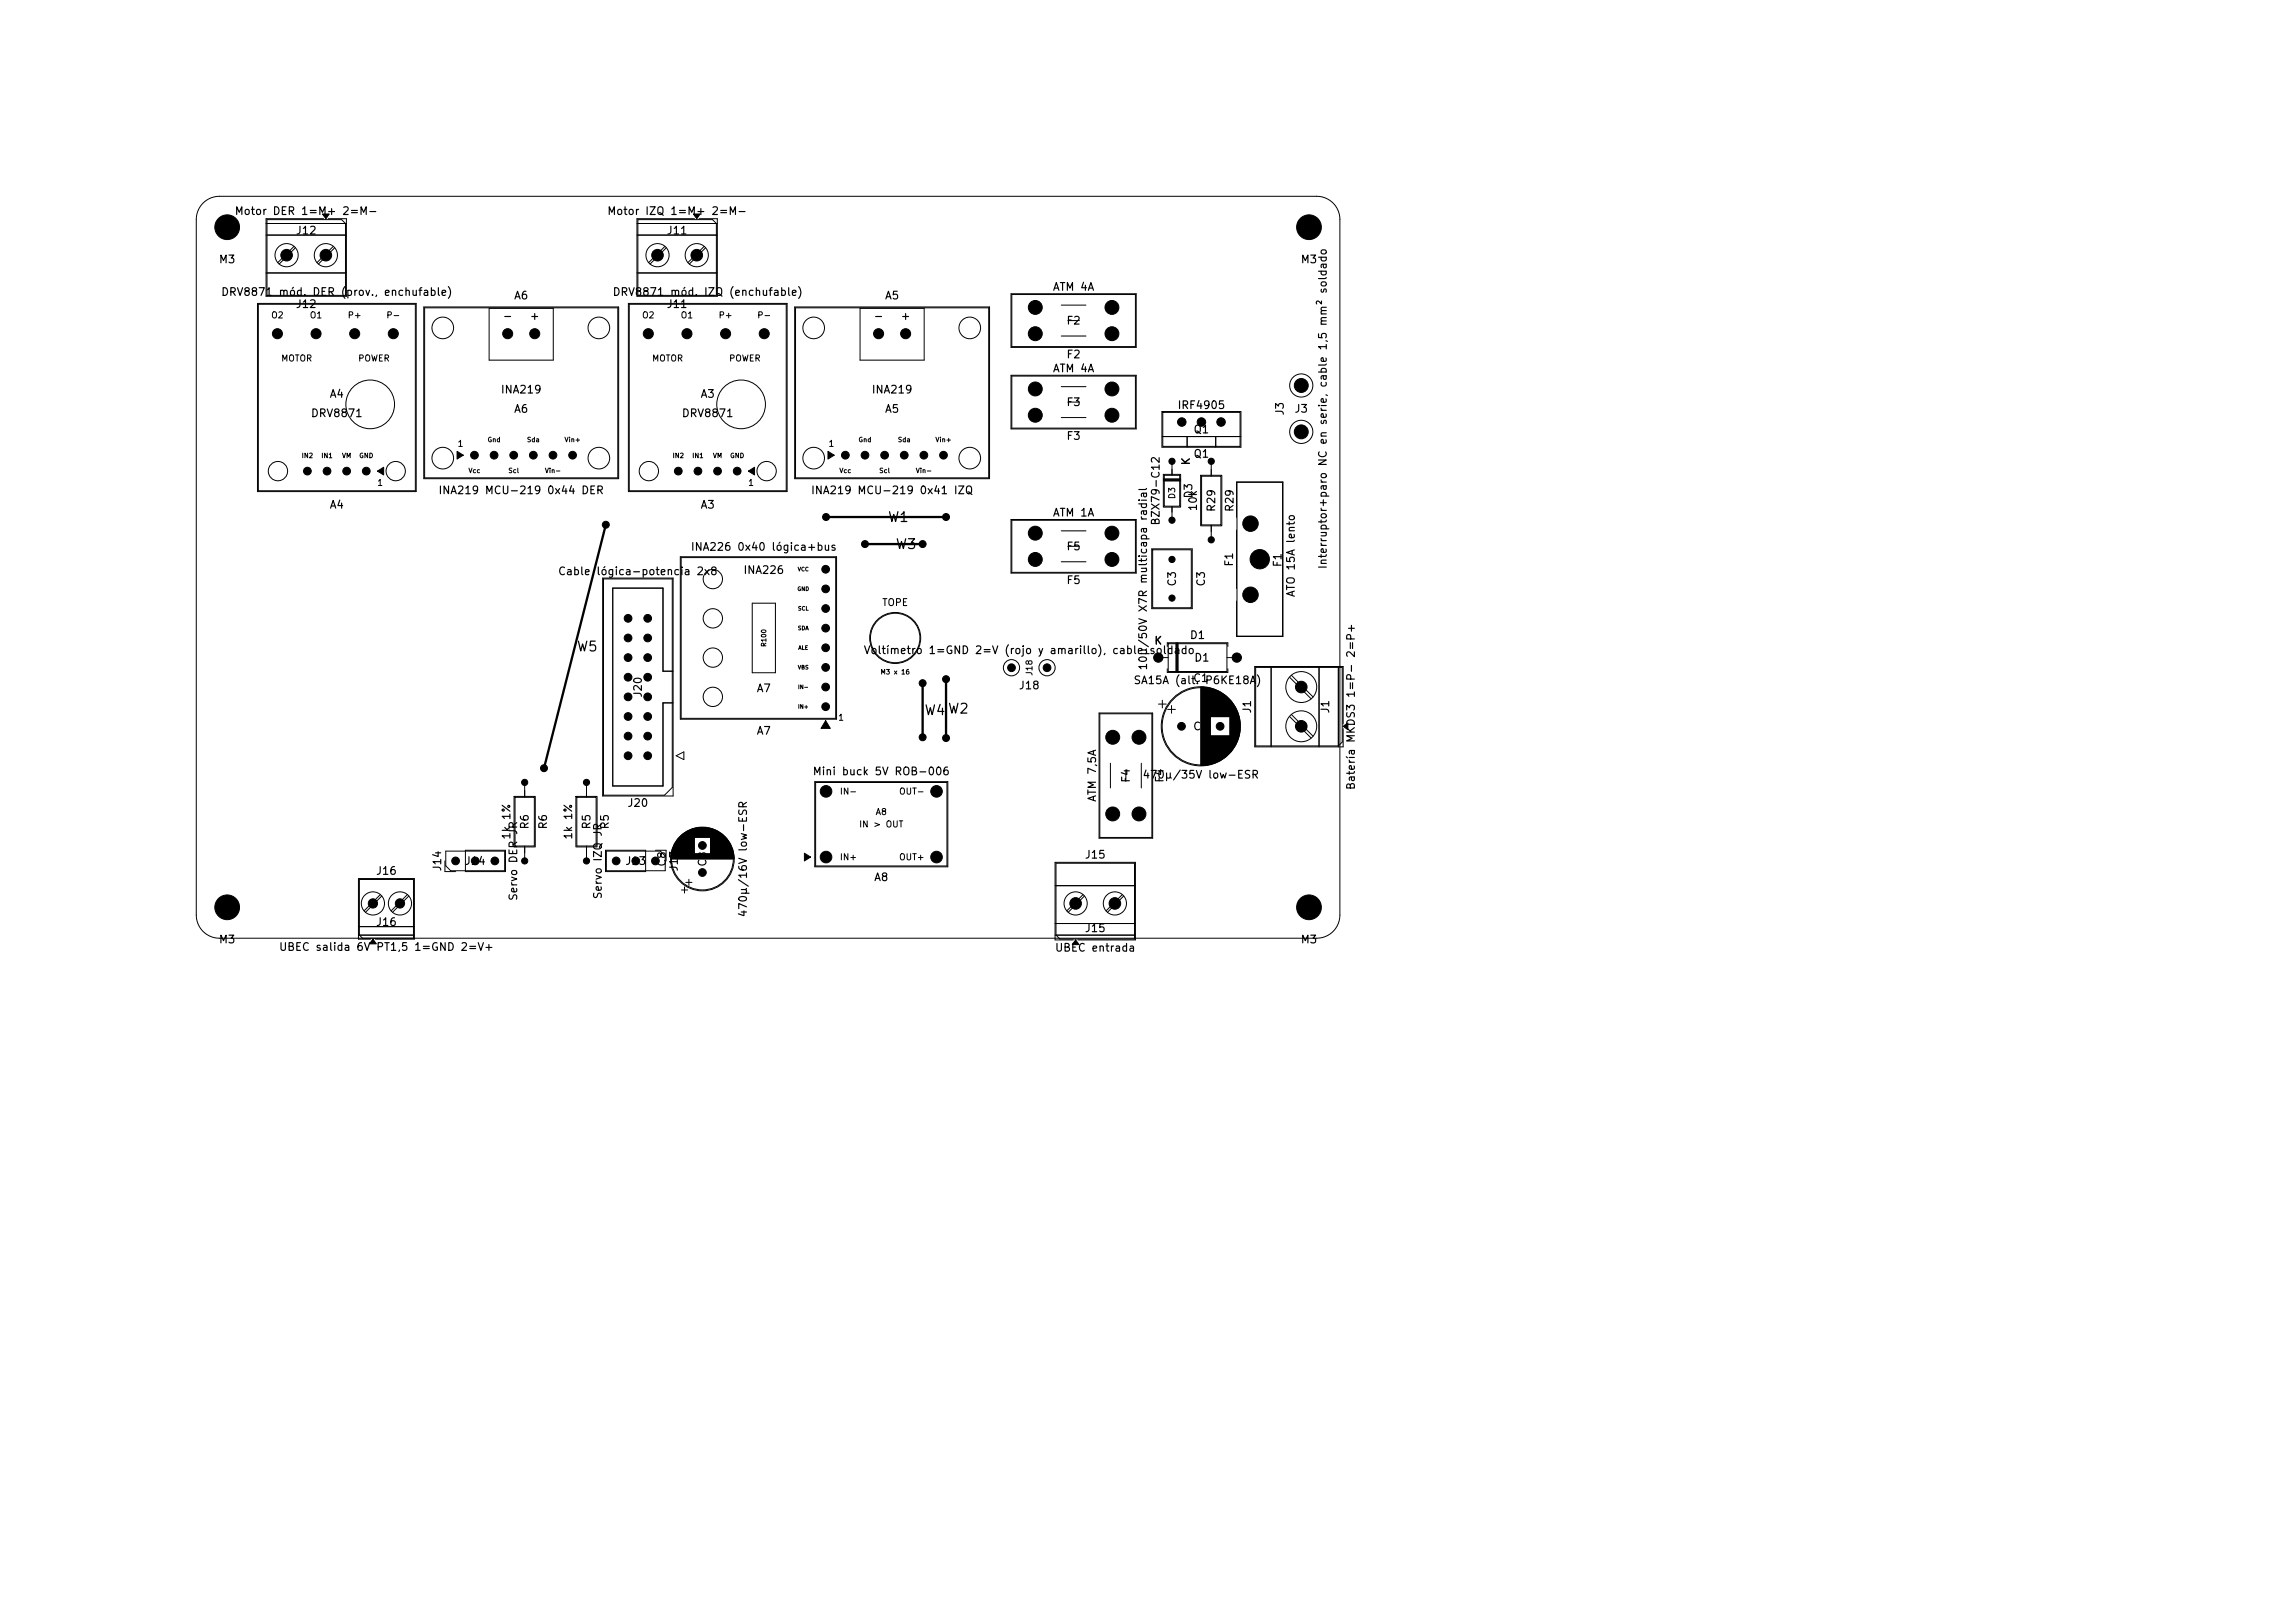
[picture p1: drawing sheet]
<svg xmlns="http://www.w3.org/2000/svg" width="297mm" height="210mm" viewBox="0 0 297 210" stroke-linecap="round" stroke-linejoin="round" font-family="sans-serif">
<defs><g id="words">
<g font-size="1.3">
<text x="114.8" y="67.9">W1</text>
<text x="115.8" y="71.4">W3</text>
<text x="74.5" y="84.6">W5</text>
<text x="119.5" y="92.9">W4</text>
<text x="122.6" y="92.7">W2</text>
</g>
<g font-size="1">
<text x="30.3" y="28.1">Motor DER 1=M+ 2=M−</text>
<text x="78.5" y="28.1">Motor IZQ 1=M+ 2=M−</text>
<text x="28.3" y="34.3">M3</text>
<text x="38.2" y="30.6">J12</text>
<text x="86.2" y="30.6">J11</text>
<text x="168.3" y="34.3">M3</text>
<text x="28.5" y="38.5">DRV8871 mód. DER (prov., enchufable)</text>
<text x="38.2" y="40.1">J12</text>
<text x="65" y="41.6">-</text>
<text x="66.4" y="39">A6</text>
<text x="68.5" y="41.6">+</text>
<text x="79.2" y="38.5">DRV8871 mód. IZQ (enchufable)</text>
<text x="86.2" y="40.1">J11</text>
<text x="113" y="41.6">-</text>
<text x="114.4" y="39">A5</text>
<text x="116.5" y="41.6">+</text>
<text x="136.2" y="37.9">ATM 4A</text>
<text x="137.9" y="46.6">F2</text>
<text x="137.9" y="42.2">F2</text>
<text x="42.6" y="51.7">A4</text>
<text x="64.7" y="51.2">INA219</text>
<text x="66.4" y="53.7">A6</text>
<text x="90.6" y="51.7">A3</text>
<text x="112.7" y="51.2">INA219</text>
<text x="114.4" y="53.7">A5</text>
<text x="136.2" y="48.4">ATM 4A</text>
<text x="137.9" y="52.8">F3</text>
<text x="152.3" y="53.2">IRF4905</text>
<text x="166.4" y="53.8" transform="rotate(-90 166.4 53.8)">J3</text>
<text x="167.4" y="53.6">J3</text>
<text x="40.2" y="54.2">DRV8871</text>
<text x="88.2" y="54.2">DRV8871</text>
<text x="137.9" y="57.2">F3</text>
<text x="154.4" y="59.5">Q1</text>
<text x="154.4" y="56.3">Q1</text>
<text x="56.7" y="64.2">INA219 MCU-219 0x44 DER</text>
<text x="104.9" y="64.2">INA219 MCU-219 0x41 IZQ</text>
<text x="154.2" y="60.3" transform="rotate(-90 154.2 60.3)">K</text>
<text x="154.5" y="64.6" transform="rotate(-90 154.5 64.6)">D3</text>
<text x="42.6" y="66.1">A4</text>
<text x="89.3" y="71.5">INA226 0x40 lógica+bus</text>
<text x="90.6" y="66.1">A3</text>
<text x="136.2" y="67.1">ATM 1A</text>
<text x="137.9" y="71.4">F5</text>
<text x="150.3" y="68.1" transform="rotate(-90 150.3 68.1)">BZX79-C12</text>
<text x="155.1" y="66.2" transform="rotate(-90 155.1 66.2)">10k</text>
<text x="157.5" y="66.3" transform="rotate(-90 157.5 66.3)">R29</text>
<text x="159.9" y="66.3" transform="rotate(-90 159.9 66.3)">R29</text>
<text x="72.1" y="74.7">Cable lógica-potencia 2x8</text>
<text x="96.1" y="74.5">INA226</text>
<text x="137.9" y="75.8">F5</text>
<text x="152.4" y="76" transform="rotate(-90 152.4 76)">C3</text>
<text x="156.2" y="76" transform="rotate(-90 156.2 76)">C3</text>
<text x="159.8" y="73.4" transform="rotate(-90 159.8 73.4)">F1</text>
<text x="166.1" y="73.5" transform="rotate(-90 166.1 73.5)">F1</text>
<text x="167.8" y="77.3" transform="rotate(-90 167.8 77.3)">ATO 15A lento</text>
<text x="171.9" y="73.7" transform="rotate(-90 171.9 73.7)">Interruptor+paro NC en serie, cable 1,5 mm² soldado</text>
<text x="149.3" y="83.6">K</text>
<text x="153.9" y="82.9">D1</text>
<text x="97.8" y="89.8">A7</text>
<text x="111.7" y="84.9">Voltímetro 1=GND 2=V (rojo y amarillo), cable soldado</text>
<text x="131.8" y="89.4">J18</text>
<text x="146.6" y="88.8">SA15A (alt. P6KE18A)</text>
<text x="148.7" y="86.8" transform="rotate(-90 148.7 86.8)">10µ/50V X7R multicapa radial</text>
<text x="154.3" y="88.5">C1</text>
<text x="154.5" y="85.8">D1</text>
<text x="83.3" y="90.3" transform="rotate(-90 83.3 90.3)">J20</text>
<text x="97.8" y="95.3">A7</text>
<text x="154.3" y="94.7">C1</text>
<text x="162.1" y="92.4" transform="rotate(-90 162.1 92.4)">J1</text>
<text x="172.3" y="92.4" transform="rotate(-90 172.3 92.4)">J1</text>
<text x="105.1" y="100.6">Mini buck 5V ROB-006</text>
<text x="146.5" y="101.4" transform="rotate(-90 146.5 101.4)">F4</text>
<text x="147.8" y="101">470µ/35V low-ESR</text>
<text x="150.8" y="101.4" transform="rotate(-90 150.8 101.4)">F4</text>
<text x="68.7" y="107.4" transform="rotate(-90 68.7 107.4)">R6</text>
<text x="71" y="107.4" transform="rotate(-90 71 107.4)">R6</text>
<text x="76.7" y="107.4" transform="rotate(-90 76.7 107.4)">R5</text>
<text x="79" y="107.4" transform="rotate(-90 79 107.4)">R5</text>
<text x="81.1" y="104.6">J20</text>
<text x="142.1" y="103.8" transform="rotate(-90 142.1 103.8)">ATM 7,5A</text>
<text x="175.6" y="102.3" transform="rotate(-90 175.6 102.3)">Batería MKDS3 1=P− 2=P+</text>
<text x="48.6" y="113.4">J16</text>
<text x="57.3" y="112.8" transform="rotate(-90 57.3 112.8)">J14</text>
<text x="60.1" y="112.2">J14</text>
<text x="66.3" y="108.7" transform="rotate(-90 66.3 108.7)">1k 1%</text>
<text x="74.3" y="108.7" transform="rotate(-90 74.3 108.7)">1k 1%</text>
<text x="80.8" y="112.2">J13</text>
<text x="86.4" y="112.2" transform="rotate(-90 86.4 112.2)">C8</text>
<text x="88" y="112.8" transform="rotate(-90 88 112.8)">J13</text>
<text x="91.7" y="112.2" transform="rotate(-90 91.7 112.2)">C8</text>
<text x="140.3" y="111.3">J15</text>
<text x="67.2" y="116.6" transform="rotate(-90 67.2 116.6)">Servo DER JR</text>
<text x="78.1" y="116.4" transform="rotate(-90 78.1 116.4)">Servo IZQ JR</text>
<text x="96.9" y="118.8" transform="rotate(-90 96.9 118.8)">470µ/16V low-ESR</text>
<text x="113" y="114.3">A8</text>
<text x="28.3" y="122.3">M3</text>
<text x="36" y="123.3">UBEC salida 6V PT1,5 1=GND 2=V+</text>
<text x="48.6" y="120.1">J16</text>
<text x="136.4" y="123.4">UBEC entrada</text>
<text x="140.3" y="120.9">J15</text>
<text x="168.3" y="122.3">M3</text>
</g>
<text font-size=".9" x="114.1" y="78.6">TOPE</text>
<g font-size=".8">
<text x="35" y="41.4">O2</text>
<text x="40" y="41.4">O1</text>
<text x="44.9" y="41.4">P+</text>
<text x="49.9" y="41.4">P-</text>
<text x="83" y="41.4">O2</text>
<text x="88" y="41.4">O1</text>
<text x="92.9" y="41.4">P+</text>
<text x="97.9" y="41.4">P-</text>
<text x="36.3" y="47">MOTOR</text>
<text x="46.3" y="47">POWER</text>
<text x="84.3" y="47">MOTOR</text>
<text x="94.3" y="47">POWER</text>
<text x="59.1" y="58">1</text>
<text x="107.1" y="58">1</text>
<text x="48.7" y="63.1">1</text>
<text x="96.7" y="63.1">1</text>
<text x="152.3" y="64.7" transform="rotate(-90 152.3 64.7)">D3</text>
<text x="133.8" y="87.5" transform="rotate(-90 133.8 87.5)">J18</text>
<text x="108.4" y="93.4">1</text>
<text x="108.6" y="103">IN-</text>
<text x="111.1" y="107.3">IN &gt; OUT</text>
<text x="113.2" y="105.7">A8</text>
<text x="116.3" y="103">OUT-</text>
<text x="108.6" y="111.5">IN+</text>
<text x="116.3" y="111.5">OUT+</text>
</g>
<g font-size=".6">
<text x="39" y="59.4">IN2</text>
<text x="41.5" y="59.4">IN1</text>
<text x="44.2" y="59.4">VM</text>
<text x="46.4" y="59.4">GND</text>
<text x="63" y="57.4">Gnd</text>
<text x="68.1" y="57.4">Sda</text>
<text x="73" y="57.4">Vin+</text>
<text x="87" y="59.4">IN2</text>
<text x="89.5" y="59.4">IN1</text>
<text x="92.2" y="59.4">VM</text>
<text x="94.4" y="59.4">GND</text>
<text x="111" y="57.4">Gnd</text>
<text x="116.1" y="57.4">Sda</text>
<text x="121" y="57.4">Vin+</text>
<text x="60.6" y="61.4">Vcc</text>
<text x="65.7" y="61.4">Scl</text>
<text x="70.5" y="61.4">Vin-</text>
<text x="108.6" y="61.4">Vcc</text>
<text x="113.7" y="61.4">Scl</text>
<text x="118.5" y="61.4">Vin-</text>
<text x="99.3" y="83.8" transform="rotate(-90 99.3 83.8)">R100</text>
<text x="113.9" y="87.4">M3 x 16</text>
</g>
<g font-size=".5">
<text x="103.1" y="76.6">GND</text>
<text x="103.2" y="74">VCC</text>
<text x="103.2" y="81.7">SDA</text>
<text x="103.2" y="79.1">SCL</text>
<text x="103.2" y="86.7">VBS</text>
<text x="103.2" y="89.3">IN-</text>
<text x="103.3" y="84.2">ALE</text>
<text x="103.2" y="91.8">IN+</text>
</g>
</g></defs>
<g fill="none" stroke="#000" stroke-width=".13">
<path d="M26.3 26.3a3 3 0 0 1 2.1-.9h142a3 3 0 0 1 3 3v90a3 3 0 0 1-3 3h-142a3 3 0 0 1-3-3v-90a3 3 0 0 1 .9-2.1zM33.3 39.3h20.6v24.3h-20.6zM33.4 39.4h20.4v24.1h-20.4zM34.4 28.9h10.4M34.4 30.4h10.4M34.4 35.3h10.4M34.5 28.4h9.7l.5 .5v9.3h-10.2zM38 31.9l-2 2.1M38.2 32.1l-2.1 2.1M41.7 27.7h.9l-.4 .6zM41.9 28.3h-7.5v10h10.4v-10h-2.3M43.1 31.9l-2.1 2.1"/>
<path d="M43.3 32.1l-2.1 2.1M54.8 39.7h25.3v22.2h-25.3zM54.9 39.8h25.1v22h-25.1zM63.3 39.9h8.3v6.7h-8.3zM81.3 39.3h20.6v24.3h-20.6zM81.4 39.4h20.3v24.1h-20.3zM82.4 28.9h10.4M82.4 30.4h10.4M82.4 35.3h10.4M82.5 28.4h9.7l.5 .5v9.3h-10.2zM86 31.9l-2 2.1M86.2 32.1l-2.1 2.1"/>
<path d="M89.7 27.7h.9l-.4 .6zM89.9 28.3h-7.5v10h10.4v-10h-2.3M91.1 31.9l-2.1 2.1M91.3 32.1l-2.1 2.1M102.8 39.7h25.3v22.2h-25.3zM102.9 39.8h25v22h-25zM111.3 39.9h8.3v6.7h-8.3zM130.8 38h16.2v7h-16.2zM130.9 38.1h16v6.8h-16zM137.3 39.5h3.2M59.1 58.4l.9 .5-.9 .5zM107.1 58.4l.8 .5-.8 .5z"/>
<path d="M130.8 48.6h16.2v6.9h-16.2zM130.9 48.7h16v6.7h-16zM137.3 43.5h3.2M137.3 50h3.2M137.3 54h3.2M138.2 41.5h1.5M138.2 52h1.5M150.4 53.3h10.2v4.6h-10.2zM150.4 56.5h10.2M150.5 53.4h10v4.4h-10zM151.7 59.7v1.8M153.6 56.5v1.4"/>
<path d="M156.7 59.7v1.9M157.3 56.5v1.4M48.9 61l.7-.5v1zM78 74.8h9.1v28.2h-9.1zM78.1 74.9h8.9v27l-1 1h-7.9zM88 72h20.3v21.1h-20.3zM88.1 72.2h20v20.8h-20zM96.8 61l.9-.5v1zM97.4 78.1h3v9h-3zM130.8 67.2h16.2v7h-16.2zM130.9 67.3h16v6.8h-16zM137.3 68.7h3.2"/>
<path d="M137.3 72.7h3.2M138.2 70.7h1.5M149 71h5.3v7.8h-5.3zM149.2 71.1h5v7.5h-5zM150.5 62h2.3M150.5 62.1h2.3M150.5 62.2h2.3M150.6 61.4h2.2v4.2h-2.2zM150.7 61.5h2v4h-2zM151.7 65.5v1.8M155.4 61.5h2.7v6.5h-2.7zM155.5 61.6h2.5v6.3h-2.5z"/>
<path d="M156.7 67.9v2M160 66.9v-4.5h6v20h-6v-4.6M160 68.6v7.6M160.1 62.4h5.9v19.9h-5.9zM87.1 86.9h-1.3v-10.8h-6.5v25.6h6.5v-10.7h1.3M87.5 97.8l1-.5v1zM106.8 93.3l.6 1h-1.2zM142.2 92.3h7v16.2h-7zM142.3 92.4h6.8v16h-6.8zM143.7 98.8v3.2M145.7 99.6v1.5M147.7 98.8v3.2"/>
<path d="M149.9 85.1h1.3M149.9 91.1h1M150.4 90.6v1M151.1 83.7v-.5h7.8v.5M151.1 86.5v.5h7.8v-.5M151.1 91.8h1M151.2 83.3h7.6v3.6h-7.6zM151.6 91.3v1M152.2 83.2v3.8M152.2 83.3v3.6M152.3 83.2v3.8M152.4 83.3v3.6"/>
<path d="M152.4 83.2v3.8M155.4 88.9v10.2M155.5 88.9v10.2M155.6 88.9v10.2M155.7 88.9v10.2M155.8 88.9v10.1M155.9 88.9v10.1M156 88.9v10.1M156.1 88.9v10.1M156.1 89v10M156.2 89v10M156.3 89v10"/>
<path d="M156.4 89v10M156.5 89v9.9M156.6 89v9.9M156.6 89.1v9.8M156.7 89.1v3.6M156.7 95.2v3.7M156.8 89.1v3.6M156.8 95.2v3.7M156.9 89.1v3.6M156.9 95.2v3.6M157 89.1v3.6M157 95.2v3.6"/>
<path d="M157 89.2v3.5M157.1 89.2v3.5M157.1 95.2v3.6M157.2 89.2v3.5M157.2 95.2v3.5M157.3 89.3v3.4M157.3 95.2v3.5M157.4 89.3v3.4M157.4 95.2v3.5M157.4 95.2v3.4M157.5 89.3v3.4M157.5 95.2v3.4"/>
<path d="M157.5 89.4v3.3M157.6 89.4v3.3M157.6 95.2v3.4M157.6 95.2v3.3M157.7 89.4v3.3M157.7 95.2v3.3M157.7 89.5v3.2M157.8 89.5v3.2M157.8 95.2v3.3M157.8 95.2v3.2M157.9 89.5v3.2M157.9 95.2v3.2"/>
<path d="M157.9 89.6v3.1M158 89.6v3.1M158 95.2v3.2M158 95.2v3.1M158.1 89.7v3M158.1 95.2v3.1M158.2 89.7v3M158.2 95.2v3.1M158.2 95.2v3M158.2 89.8v2.9M158.3 89.8v2.9M158.3 95.2v3"/>
<path d="M158.3 95.2v2.9M158.4 89.8v2.9M158.4 95.2v2.9M158.4 89.9v2.8M158.5 89.9v2.8M158.5 95.2v2.8M158.5 90v2.7M158.6 90v2.7M158.6 95.2v2.8M158.6 95.2v2.7M158.6 90.1v2.6M158.7 90.1v2.6"/>
<path d="M158.7 95.2v2.7M158.7 95.2v2.6M158.8 90.2v2.5M158.8 95.2v2.6M158.8 85.1h1.3M158.8 95.2v2.5M158.9 90.3v2.4M158.9 95.2v2.5M159 90.3v2.4M159 95.2v2.4M159 90.4v2.3M159 95.2v2.3"/>
<path d="M159.1 90.5v2.2M159.1 95.2v2.3M159.2 90.5v6.9M159.2 90.6v6.8M159.2 90.6v6.7M159.3 90.7v6.6M159.3 90.7v6.5M159.4 90.8v6.4M159.4 90.8v6.3M159.4 90.9v6.2M159.5 90.9v6.1M159.5 91v6"/>
<path d="M159.6 91v5.9M159.6 91.1v5.8M159.6 91.2v5.6M159.7 91.2v5.6M159.7 91.3v5.4M159.8 91.3v5.3M159.8 91.4v5.2M159.8 91.5v5M159.9 91.5v4.9M159.9 91.6v4.7M160 91.7v4.6M160 91.8v4.4"/>
<path d="M160 91.9v4.2M160.1 91.9v4.1M160.1 92v3.9M160.2 92.1v3.7M160.2 92.2v3.5M160.2 92.4v3.2M160.3 92.5v3M160.3 92.6v2.8M160.4 92.8v2.4M160.4 92.9v2.1M160.4 93.1v1.7M160.5 93.4v1.2"/>
<path d="M162.5 86.4h11.2v9.6l-.5 .5h-10.7zM164.5 86.2v10.4M166.9 87.6l2.8 2.8M166.9 92.7l2.8 2.8M167.1 87.4l2.8 2.8M167.1 92.5l2.8 2.8M170.7 86.2v10.4M173.2 86.2v10.4M173.8 93.7v-7.5h-11.4v10.4h11.4v-2.3M173.8 94l.6-.5v.9zM46.4 119.9h7.2M49.2 115.8l-2.1 2.1"/>
<path d="M49.4 115.9l-2.1 2.1M52.7 115.8l-2.1 2.1M52.9 115.9l-2.1 2.1M57.6 111.4v1.4h1.4M57.7 110.1h7.6v2.6h-7l-.6-.7zM60.2 110h5.2v2.8h-5.2zM66.5 103.1h2.8v6.5h-2.8zM66.7 103.2h2.4v6.3h-2.4zM67.9 101.2v2M67.9 109.5v1.9M74.5 103.1h2.8v6.5h-2.8zM74.7 103.2h2.4v6.3h-2.4z"/>
<path d="M75.9 101.2v2M75.9 109.5v1.9M78.4 110h5.1v2.8h-5.1zM78.5 110.1h7l.6 .7v1.9h-7.6zM84.8 110h1.4v1.4M86.8 111.1h8.2M86.8 111.2h8.2M86.8 111h8.2M86.8 110.9h8.2M86.8 110.8h8.2M86.8 110.7h8.2M86.9 110.6h8"/>
<path d="M86.9 110.5h8M86.9 110.4h3M86.9 110.3h3M86.9 110.2h3M87 110.1h2.9M87 110h2.9M87 109.9h2.9M87 109.8h2.9M87.1 109.8h2.8M87.1 109.7h2.8M87.1 109.6h2.8M87.2 109.5h2.7"/>
<path d="M87.2 109.4h2.7M87.3 109.3h2.6M87.3 109.2h2.6M87.4 109.1h2.5M87.4 109h2.5M87.5 109h2.4M87.5 108.9h2.4M87.5 108.8h2.4M87.6 108.8h2.3M87.6 108.7h2.3M87.7 108.7h2.2M87.7 108.6h2.2"/>
<path d="M87.8 108.5h2.1M87.8 108.4h2.1M87.9 108.4h2M87.9 108.4h6M88 108.3h5.8M88 108.2h5.8M88.1 108.2h5.6M88.2 108.1h5.4M88.2 115.2h.8M88.2 108h5.4M88.3 108h5.2M88.4 107.9h5"/>
<path d="M88.5 107.8h4.8M88.6 107.8h4.6M88.6 114.8v.8M88.7 107.7h4.4M88.8 114.2h.8M88.8 107.6h4.2M88.9 107.6h4M89 107.5h3.8M89.1 107.5h3.6M89.2 113.8v.8M89.2 107.4h3.4M89.3 107.4h3.2"/>
<path d="M89.4 107.3h3M89.6 107.3h2.6M89.7 107.2h2.4M89.8 107.2h2.2M90 107.2h1.8M90.1 107.1h1.6M90.4 107.1h1M91.9 110h2.9M91.9 110.4h3M91.9 110.3h3M91.9 110.2h3M91.9 110.1h2.9"/>
<path d="M91.9 109.9h2.9M91.9 109.8h2.9M91.9 109.8h2.8M91.9 109.7h2.8M91.9 109.6h2.8M91.9 109.5h2.7M91.9 109.4h2.7M91.9 109.3h2.6M91.9 109.2h2.6M91.9 109.1h2.5M91.9 109h2.5M91.9 109h2.4"/>
<path d="M91.9 108.9h2.4M91.9 108.8h2.4M91.9 108.8h2.3M91.9 108.7h2.3M91.9 108.7h2.2M91.9 108.6h2.2M91.9 108.5h2.1M91.9 108.4h2.1M91.9 108.4h2M104.1 110.4l.8 .5-.8 .5zM105.4 101.1h17.3v11.1h-17.3zM105.5 101.3h17v10.8h-17z"/>
<path d="M136.5 114.6h10.4M136.5 119.5h10.4M136.7 111.7h10.1v9.8h-9.6l-.5-.5zM140.2 115.8l-2.1 2.1M140.3 115.9l-2.1 2.1M145.2 115.8l-2.1 2.1M145.4 115.9l-2.1 2.1M46.4 121h7.2M46.9 121.4l-.4-.4v-7.2h7v7.6M48 121.5h-1.6v-7.8h7.2v7.8h-5M48.3 121.5l.4 .6h-.9zM136.5 121h10.4"/>
<path d="M138.9 121.6h-2.4v-10h10.4v10h-7.4M139.2 121.6l.4 .6h-.8z"/>
<circle cx="37.1" cy="33" r="1.5"/>
<circle cx="42.2" cy="33" r="1.5"/>
<circle cx="85.1" cy="33" r="1.5"/>
<circle cx="90.2" cy="33" r="1.5"/>
<circle cx="47.9" cy="52.3" r="3.1"/>
<circle cx="57.3" cy="59.3" r="1.4"/>
<circle cx="57.3" cy="42.4" r="1.4"/>
<circle cx="77.5" cy="59.3" r="1.4"/>
<circle cx="77.5" cy="42.4" r="1.4"/>
<circle cx="95.9" cy="52.3" r="3.2"/>
<circle cx="105.3" cy="59.3" r="1.4"/>
<circle cx="105.3" cy="42.4" r="1.4"/>
<circle cx="125.5" cy="59.3" r="1.4"/>
<circle cx="125.5" cy="42.4" r="1.4"/>
<circle cx="168.4" cy="49.9" r="1.5"/>
<circle cx="168.4" cy="55.9" r="1.5"/>
<circle cx="36" cy="61" r="1.25"/>
<circle cx="51.2" cy="61" r="1.25"/>
<circle cx="84" cy="61" r="1.25"/>
<circle cx="92.2" cy="74.9" r="1.25"/>
<circle cx="99.2" cy="61" r="1.25"/>
<circle cx="92.2" cy="80" r="1.25"/>
<circle cx="92.2" cy="85.1" r="1.25"/>
<circle cx="92.2" cy="90.2" r="1.25"/>
<circle cx="115.8" cy="82.5" r="3.3"/>
<circle cx="115.8" cy="82.5" r="3.2"/>
<circle cx="130.9" cy="86.4" r="1.05"/>
<circle cx="135.5" cy="86.4" r="1.05"/>
<circle cx="155.4" cy="94" r="5"/>
<circle cx="155.4" cy="94" r="5.1"/>
<circle cx="168.4" cy="88.9" r="2"/>
<circle cx="168.4" cy="94" r="2"/>
<circle cx="48.3" cy="116.9" r="1.5"/>
<circle cx="51.8" cy="116.9" r="1.5"/>
<circle cx="90.9" cy="111.2" r="4.1"/>
<circle cx="90.9" cy="111.1" r="4"/>
<circle cx="139.2" cy="116.9" r="1.5"/>
<circle cx="144.3" cy="116.9" r="1.5"/>
</g>
<path d="M41.7 27.7h.9l-.4 .6zM89.7 27.7h.9l-.4 .6zM59.1 58.4l.9 .5-.9 .5zM107.1 58.4l.8 .5-.8 .5zM48.9 61l.7-.5v1zM96.8 61l.9-.5v1zM106.8 93.3l.6 1h-1.2zM173.8 94l.6-.5v.9zM104.1 110.4l.8 .5-.8 .5zM48.3 121.5l.4 .6h-.9zM139.2 121.6l.4 .6h-.8z" fill="#000"/>
<path d="M78.4 67.9l-8 31.5M106.9 66.9h15.5M111.9 70.4h7.5M119.4 88.4v7M122.4 87.9v7.6" fill="none" stroke="#000" stroke-width=".3"/>
<g fill="#000" stroke="#000" stroke-width=".13">
<circle cx="29.4" cy="29.4" r="1.6"/>
<circle cx="37.1" cy="33" r=".75"/>
<circle cx="42.2" cy="33" r=".75"/>
<circle cx="85.1" cy="33" r=".75"/>
<circle cx="90.2" cy="33" r=".75"/>
<circle cx="134" cy="39.8" r=".9"/>
<circle cx="143.9" cy="39.8" r=".9"/>
<circle cx="169.4" cy="29.4" r="1.6"/>
<circle cx="35.9" cy="43.2" r=".65"/>
<circle cx="40.9" cy="43.2" r=".65"/>
<circle cx="45.9" cy="43.2" r=".65"/>
<circle cx="50.9" cy="43.2" r=".65"/>
<circle cx="61.4" cy="58.9" r=".5"/>
<circle cx="63.9" cy="58.9" r=".5"/>
<circle cx="65.7" cy="43.2" r=".65"/>
<circle cx="66.5" cy="58.9" r=".5"/>
<circle cx="69" cy="58.9" r=".5"/>
<circle cx="69.2" cy="43.2" r=".65"/>
<circle cx="71.6" cy="58.9" r=".5"/>
<circle cx="74.1" cy="58.9" r=".5"/>
<circle cx="83.9" cy="43.2" r=".65"/>
<circle cx="88.9" cy="43.2" r=".65"/>
<circle cx="93.9" cy="43.2" r=".65"/>
<circle cx="98.9" cy="43.2" r=".65"/>
<circle cx="109.4" cy="58.9" r=".5"/>
<circle cx="111.9" cy="58.9" r=".5"/>
<circle cx="113.7" cy="43.2" r=".65"/>
<circle cx="114.5" cy="58.9" r=".5"/>
<circle cx="117" cy="58.9" r=".5"/>
<circle cx="117.2" cy="43.2" r=".65"/>
<circle cx="119.6" cy="58.9" r=".5"/>
<circle cx="122.1" cy="58.9" r=".5"/>
<circle cx="134" cy="43.2" r=".9"/>
<circle cx="134" cy="53.7" r=".9"/>
<circle cx="134" cy="50.3" r=".9"/>
<circle cx="143.9" cy="43.2" r=".9"/>
<circle cx="143.9" cy="53.7" r=".9"/>
<circle cx="143.9" cy="50.3" r=".9"/>
<circle cx="151.7" cy="59.7" r=".4"/>
<circle cx="152.9" cy="54.6" r=".55"/>
<circle cx="155.5" cy="54.6" r=".55"/>
<circle cx="156.7" cy="59.7" r=".4"/>
<circle cx="158" cy="54.6" r=".55"/>
<circle cx="168.4" cy="55.9" r=".9"/>
<circle cx="168.4" cy="49.9" r=".9"/>
<circle cx="39.8" cy="61" r=".5"/>
<circle cx="42.3" cy="61" r=".5"/>
<circle cx="44.9" cy="61" r=".5"/>
<circle cx="47.4" cy="61" r=".5"/>
<circle cx="78.4" cy="67.9" r=".45"/>
<circle cx="87.8" cy="61" r=".5"/>
<circle cx="90.3" cy="61" r=".5"/>
<circle cx="92.9" cy="61" r=".5"/>
<circle cx="95.4" cy="61" r=".5"/>
<circle cx="106.9" cy="78.7" r=".5"/>
<circle cx="106.9" cy="73.7" r=".5"/>
<circle cx="106.9" cy="76.2" r=".5"/>
<circle cx="106.9" cy="66.9" r=".45"/>
<circle cx="111.9" cy="70.4" r=".45"/>
<circle cx="119.4" cy="70.4" r=".45"/>
<circle cx="122.4" cy="66.9" r=".45"/>
<circle cx="134" cy="69" r=".9"/>
<circle cx="134" cy="72.4" r=".9"/>
<circle cx="143.9" cy="69" r=".9"/>
<circle cx="143.9" cy="72.4" r=".9"/>
<circle cx="151.7" cy="67.3" r=".4"/>
<circle cx="151.7" cy="72.4" r=".4"/>
<circle cx="151.7" cy="77.4" r=".4"/>
<circle cx="156.7" cy="69.9" r=".4"/>
<circle cx="161.8" cy="67.8" r="1"/>
<circle cx="161.8" cy="77" r="1"/>
<circle cx="163" cy="72.4" r="1.25"/>
<circle cx="70.4" cy="99.4" r=".45"/>
<circle cx="81.3" cy="92.7" r=".5"/>
<circle cx="81.3" cy="97.8" r=".5"/>
<circle cx="81.3" cy="85.1" r=".5"/>
<circle cx="81.3" cy="87.6" r=".5"/>
<circle cx="81.3" cy="80" r=".5"/>
<circle cx="81.3" cy="95.3" r=".5"/>
<circle cx="81.3" cy="90.2" r=".5"/>
<circle cx="81.3" cy="82.6" r=".5"/>
<circle cx="83.8" cy="85.1" r=".5"/>
<circle cx="83.8" cy="95.3" r=".5"/>
<circle cx="83.8" cy="90.2" r=".5"/>
<circle cx="83.8" cy="80" r=".5"/>
<circle cx="83.8" cy="82.6" r=".5"/>
<circle cx="83.8" cy="97.8" r=".5"/>
<circle cx="83.8" cy="92.7" r=".5"/>
<circle cx="83.8" cy="87.6" r=".5"/>
<circle cx="106.9" cy="91.4" r=".5"/>
<circle cx="106.9" cy="86.4" r=".5"/>
<circle cx="106.9" cy="81.3" r=".5"/>
<circle cx="106.9" cy="88.9" r=".5"/>
<circle cx="106.9" cy="83.8" r=".5"/>
<circle cx="119.4" cy="95.4" r=".45"/>
<circle cx="119.4" cy="88.4" r=".45"/>
<circle cx="122.4" cy="95.5" r=".45"/>
<circle cx="122.4" cy="87.9" r=".45"/>
<circle cx="130.9" cy="86.4" r=".5"/>
<circle cx="135.5" cy="86.4" r=".5"/>
<circle cx="144" cy="95.4" r=".9"/>
<circle cx="147.4" cy="95.4" r=".9"/>
<circle cx="149.9" cy="85.1" r=".6"/>
<circle cx="152.9" cy="94" r=".5"/>
<circle cx="157.9" cy="94" r=".5"/>
<circle cx="160.1" cy="85.1" r=".6"/>
<circle cx="168.4" cy="88.9" r=".75"/>
<circle cx="168.4" cy="94" r=".75"/>
<circle cx="29.4" cy="117.4" r="1.6"/>
<circle cx="48.3" cy="116.9" r=".6"/>
<circle cx="51.8" cy="116.9" r=".6"/>
<circle cx="59" cy="111.4" r=".5"/>
<circle cx="61.5" cy="111.4" r=".5"/>
<circle cx="64" cy="111.4" r=".5"/>
<circle cx="67.9" cy="101.2" r=".4"/>
<circle cx="67.9" cy="111.4" r=".4"/>
<circle cx="75.9" cy="101.2" r=".4"/>
<circle cx="75.9" cy="111.4" r=".4"/>
<circle cx="79.7" cy="111.4" r=".5"/>
<circle cx="82.3" cy="111.4" r=".5"/>
<circle cx="84.8" cy="111.4" r=".5"/>
<circle cx="90.9" cy="112.9" r=".5"/>
<circle cx="90.9" cy="109.4" r=".5"/>
<circle cx="106.9" cy="102.4" r=".75"/>
<circle cx="106.9" cy="110.9" r=".75"/>
<circle cx="121.2" cy="102.4" r=".75"/>
<circle cx="121.2" cy="110.9" r=".75"/>
<circle cx="139.2" cy="116.9" r=".75"/>
<circle cx="144" cy="105.3" r=".9"/>
<circle cx="144.3" cy="116.9" r=".75"/>
<circle cx="147.4" cy="105.3" r=".9"/>
<circle cx="169.4" cy="117.4" r="1.6"/>
</g>
<use href="#words"/>
</svg>
